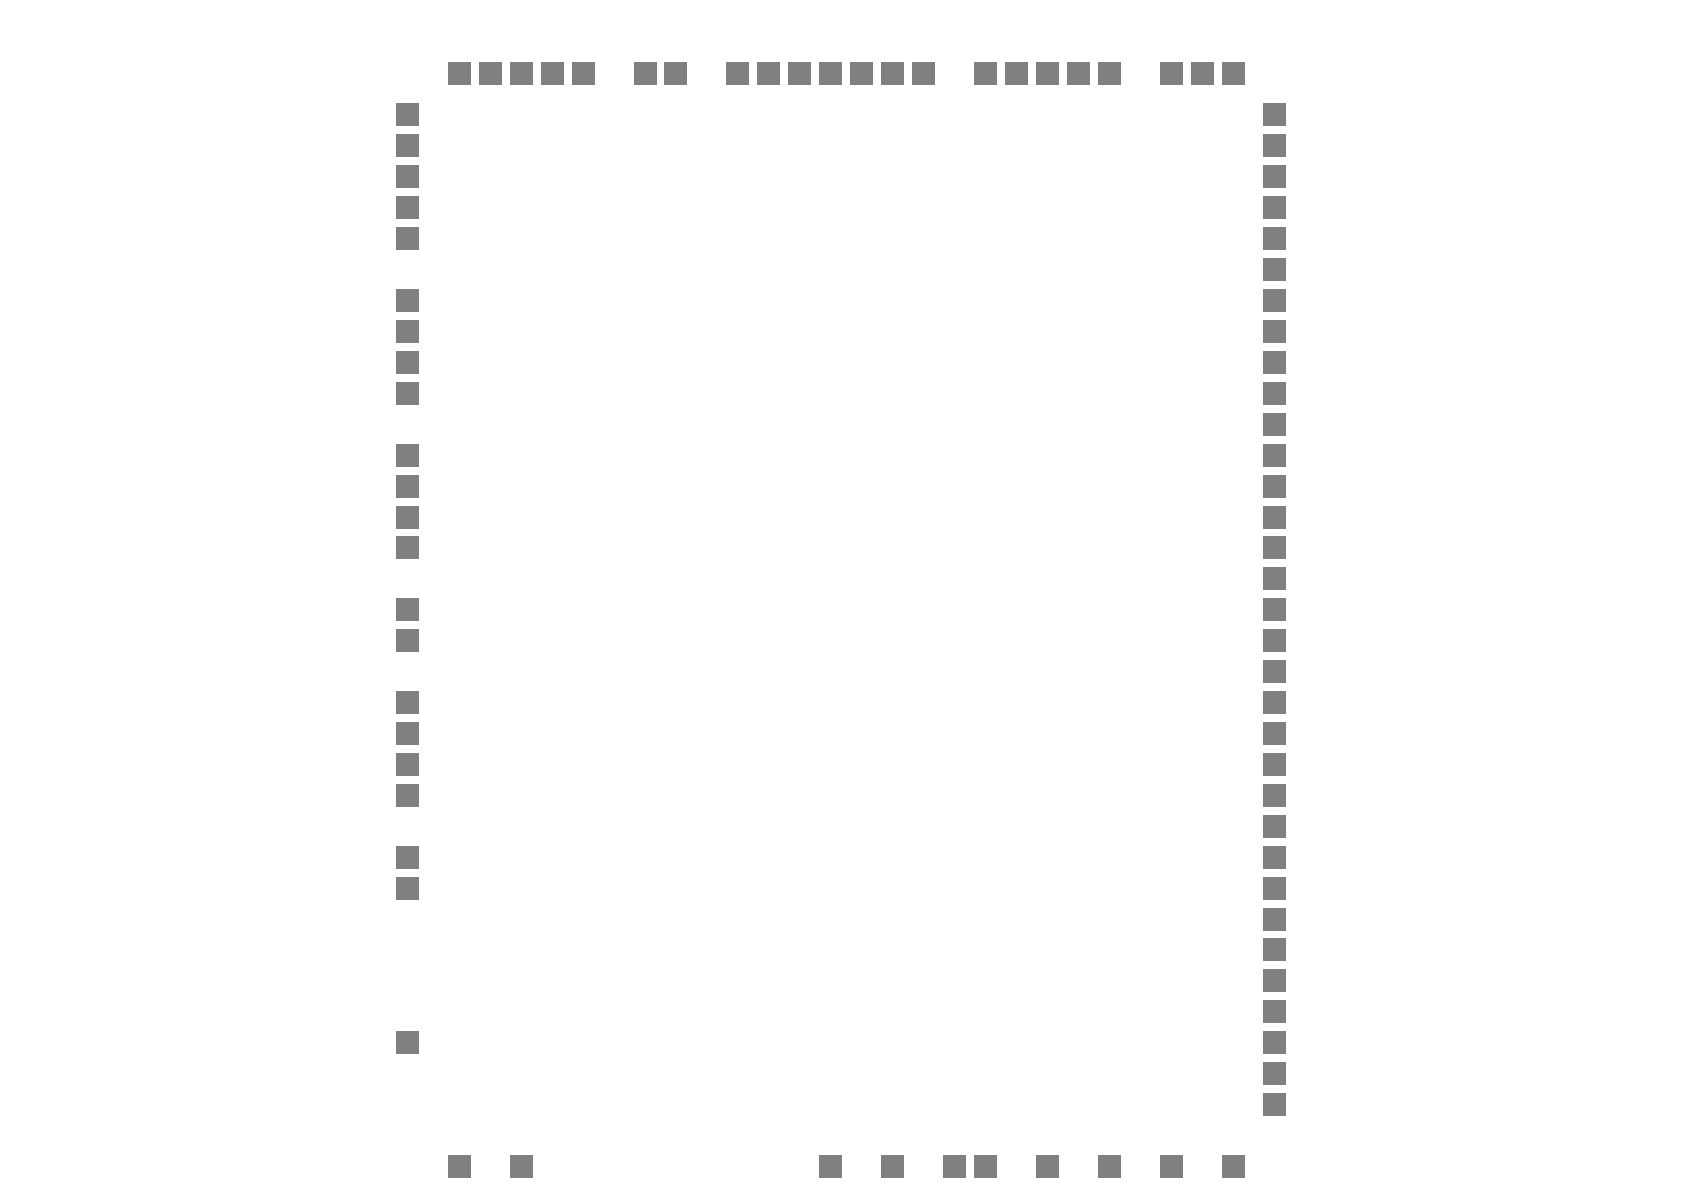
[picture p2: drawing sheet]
<svg xmlns="http://www.w3.org/2000/svg" width="297mm" height="210mm" viewBox="0 0 297 210" stroke-linecap="round" stroke-linejoin="round" font-family="sans-serif">
<g fill="#808080">
<path d="M69.9 154.7h4v4h-4z" fill-rule="evenodd"/>
<path d="M69.9 149.2h4v4h-4z" fill-rule="evenodd"/>
<path d="M69.9 132.8h4v4h-4z" fill-rule="evenodd"/>
<path d="M69.9 127.4h4v4h-4z" fill-rule="evenodd"/>
<path d="M69.9 111h4v4h-4z" fill-rule="evenodd"/>
<path d="M69.9 89.2h4v4h-4z" fill-rule="evenodd"/>
<path d="M69.9 67.4h4v4h-4z" fill-rule="evenodd"/>
<path d="M69.9 29.2h4v4h-4z" fill-rule="evenodd"/>
<path d="M69.9 23.7h4v4h-4z" fill-rule="evenodd"/>
<path d="M210.1 11h4v4h-4z" fill-rule="evenodd"/>
<path d="M188.2 11h4v4h-4z" fill-rule="evenodd"/>
<path d="M171.8 203.7h4.1v4h-4.1z" fill-rule="evenodd"/>
<path d="M171.8 11h4.1v4h-4.1z" fill-rule="evenodd"/>
<path d="M166.4 203.7h4v4h-4z" fill-rule="evenodd"/>
<path d="M150 11h4v4h-4z" fill-rule="evenodd"/>
<path d="M144.5 203.7h4v4h-4z" fill-rule="evenodd"/>
<path d="M144.5 11h4v4h-4z" fill-rule="evenodd"/>
<path d="M128.2 11h4v4h-4z" fill-rule="evenodd"/>
<path d="M84.5 11h4v4h-4z" fill-rule="evenodd"/>
<path d="M69.9 181.9h4v4h-4z" fill-rule="evenodd"/>
<path d="M69.9 138.3h4v4h-4z" fill-rule="evenodd"/>
<path d="M69.9 121.9h4v4h-4z" fill-rule="evenodd"/>
<path d="M69.9 94.6h4v4.1h-4z" fill-rule="evenodd"/>
<path d="M69.9 78.3h4v4h-4z" fill-rule="evenodd"/>
<path d="M69.9 83.7h4v4h-4z" fill-rule="evenodd"/>
<path d="M69.9 61.9h4v4h-4z" fill-rule="evenodd"/>
<path d="M69.9 56.5h4v4h-4z" fill-rule="evenodd"/>
<path d="M69.9 51h4v4h-4z" fill-rule="evenodd"/>
<path d="M69.9 18.3h4v4h-4z" fill-rule="evenodd"/>
<path d="M69.9 34.6h4v4h-4z" fill-rule="evenodd"/>
<path d="M69.9 40.1h4v4h-4z" fill-rule="evenodd"/>
<path d="M69.9 105.6h4v4h-4z" fill-rule="evenodd"/>
<path d="M222.8 192.8h4v4h-4z" fill-rule="evenodd"/>
<path d="M222.8 171h4v4h-4z" fill-rule="evenodd"/>
<path d="M222.8 154.7h4v4h-4z" fill-rule="evenodd"/>
<path d="M222.8 149.2h4v4h-4z" fill-rule="evenodd"/>
<path d="M222.8 132.8h4v4h-4z" fill-rule="evenodd"/>
<path d="M222.8 127.4h4v4h-4z" fill-rule="evenodd"/>
<path d="M222.8 111h4v4h-4z" fill-rule="evenodd"/>
<path d="M222.8 89.2h4v4h-4z" fill-rule="evenodd"/>
<path d="M222.8 67.4h4v4h-4z" fill-rule="evenodd"/>
<path d="M222.8 45.6h4v4h-4z" fill-rule="evenodd"/>
<path d="M222.8 29.2h4v4h-4z" fill-rule="evenodd"/>
<path d="M222.8 23.7h4v4h-4z" fill-rule="evenodd"/>
<path d="M222.8 176.5h4v4h-4z" fill-rule="evenodd"/>
<path d="M222.8 181.9h4v4h-4z" fill-rule="evenodd"/>
<path d="M222.8 187.4h4v4h-4z" fill-rule="evenodd"/>
<path d="M222.8 160.1h4v4h-4z" fill-rule="evenodd"/>
<path d="M222.8 138.3h4v4h-4z" fill-rule="evenodd"/>
<path d="M222.8 143.7h4v4h-4z" fill-rule="evenodd"/>
<path d="M222.8 116.5h4v4h-4z" fill-rule="evenodd"/>
<path d="M222.8 121.9h4v4h-4z" fill-rule="evenodd"/>
<path d="M222.8 78.3h4v4h-4z" fill-rule="evenodd"/>
<path d="M222.8 83.7h4v4h-4z" fill-rule="evenodd"/>
<path d="M222.8 94.6h4v4.1h-4z" fill-rule="evenodd"/>
<path d="M222.8 100.1h4v4h-4z" fill-rule="evenodd"/>
<path d="M222.8 51h4v4h-4z" fill-rule="evenodd"/>
<path d="M222.8 56.5h4v4h-4z" fill-rule="evenodd"/>
<path d="M222.8 61.9h4v4h-4z" fill-rule="evenodd"/>
<path d="M222.8 18.3h4v4h-4z" fill-rule="evenodd"/>
<path d="M222.8 34.6h4v4h-4z" fill-rule="evenodd"/>
<path d="M222.8 40.1h4v4h-4z" fill-rule="evenodd"/>
<path d="M204.6 203.7h4v4h-4z" fill-rule="evenodd"/>
<path d="M193.7 203.7h4v4h-4z" fill-rule="evenodd"/>
<path d="M204.6 11h4v4h-4z" fill-rule="evenodd"/>
<path d="M193.7 11h4v4h-4z" fill-rule="evenodd"/>
<path d="M182.8 203.7h4v4h-4z" fill-rule="evenodd"/>
<path d="M182.8 11h4v4h-4z" fill-rule="evenodd"/>
<path d="M177.3 11h4v4h-4z" fill-rule="evenodd"/>
<path d="M160.9 11h4v4h-4z" fill-rule="evenodd"/>
<path d="M155.5 203.7h4v4h-4z" fill-rule="evenodd"/>
<path d="M133.6 11h4v4h-4z" fill-rule="evenodd"/>
<path d="M139.1 11h4v4h-4z" fill-rule="evenodd"/>
<path d="M155.5 11h4v4h-4z" fill-rule="evenodd"/>
<path d="M111.8 11h4v4h-4z" fill-rule="evenodd"/>
<path d="M117.2 11h4v4h-4z" fill-rule="evenodd"/>
<path d="M79 203.7h4v4h-4z" fill-rule="evenodd"/>
<path d="M89.9 203.7h4v4h-4z" fill-rule="evenodd"/>
<path d="M79 11h4v4h-4z" fill-rule="evenodd"/>
<path d="M89.9 11h4v4h-4z" fill-rule="evenodd"/>
<path d="M95.4 11h4v4h-4z" fill-rule="evenodd"/>
<path d="M222.8 165.6h4v4h-4z" fill-rule="evenodd"/>
<path d="M222.8 72.8h4v4h-4z" fill-rule="evenodd"/>
<path d="M222.8 105.6h4v4h-4z" fill-rule="evenodd"/>
<path d="M215.5 203.7h4v4h-4z" fill-rule="evenodd"/>
<path d="M215.5 11h4v4h-4z" fill-rule="evenodd"/>
<path d="M100.9 11h4v4h-4z" fill-rule="evenodd"/>
</g>
</svg>
